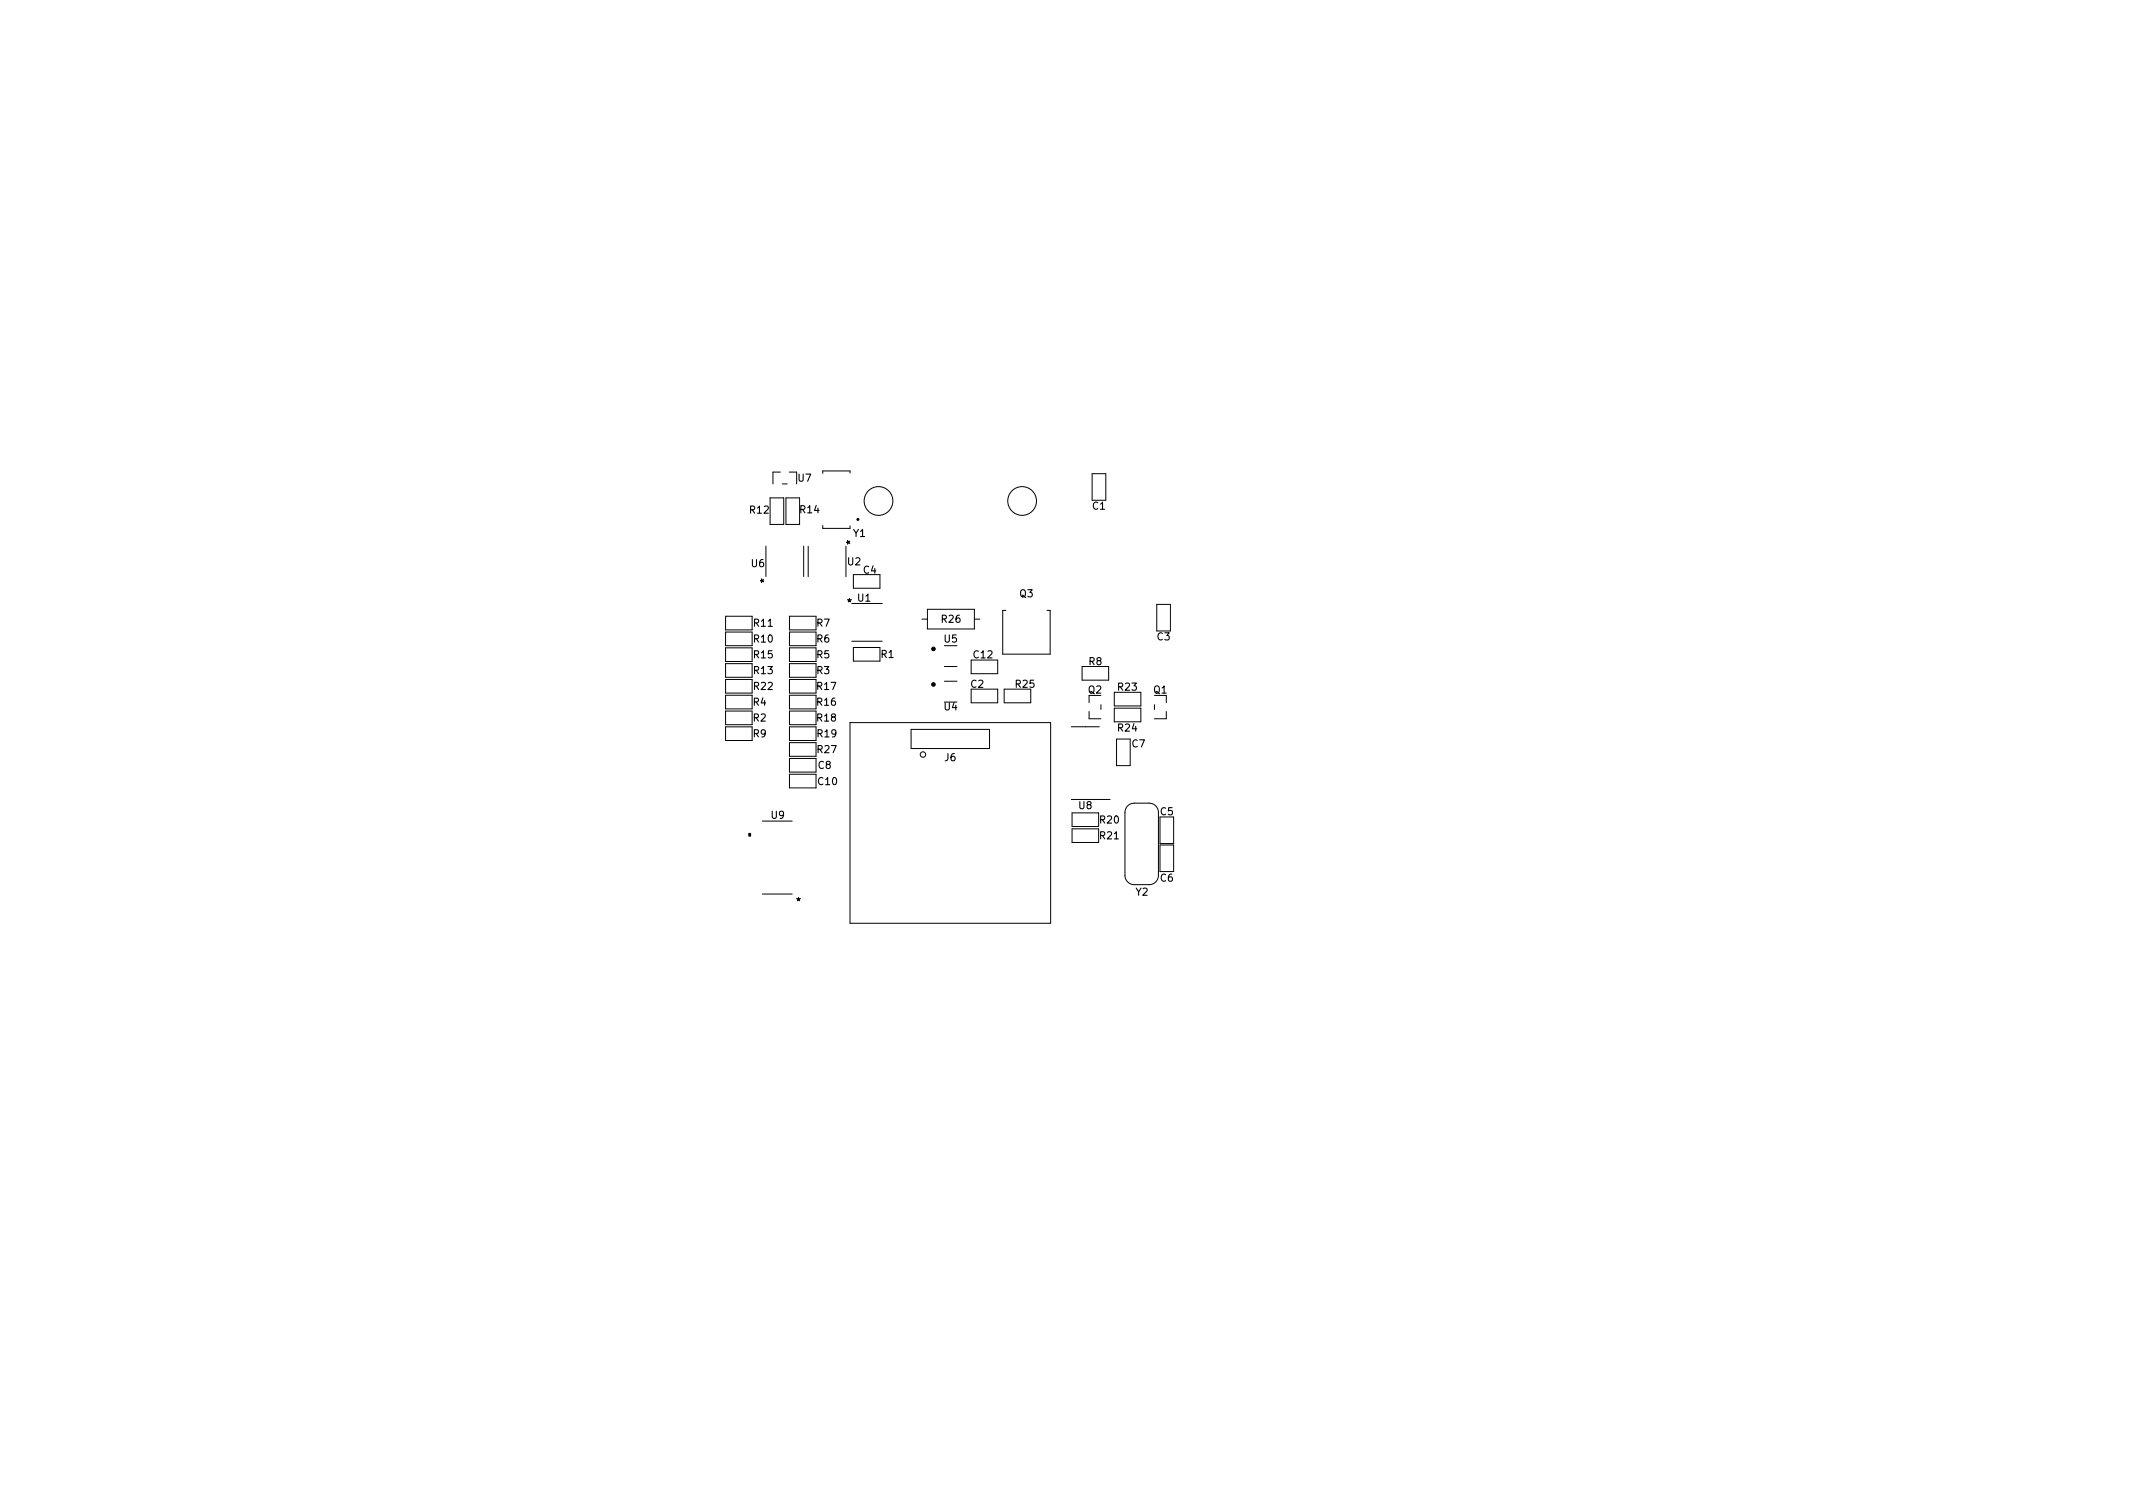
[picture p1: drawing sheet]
<svg xmlns="http://www.w3.org/2000/svg" width="297mm" height="210mm" viewBox="0 0 297 210" stroke-linecap="round" stroke-linejoin="round" font-family="sans-serif">
<defs><g id="words">
<g font-size="1.4">
<text x="104.5" y="71.5">R12</text>
<text x="111.2" y="67.1">U7</text>
<text x="111.5" y="71.5">R14</text>
<text x="152.2" y="71">C1</text>
<text x="118.8" y="74.8">Y1</text>
<text x="118.9" y="75.8" transform="rotate(-90 118.9 75.8)">*</text>
<text x="104.7" y="79">U6</text>
<text x="106.9" y="81.1" transform="rotate(-90 106.9 81.1)">*</text>
<text x="118.1" y="78.7">U2</text>
<text x="119.5" y="83.8">U1</text>
<text x="120.2" y="79.9">C4</text>
<text x="142" y="83.2">Q3</text>
<text x="105" y="87.3">R11</text>
<text x="105" y="89.5">R10</text>
<text x="113.8" y="87.3">R7</text>
<text x="113.8" y="89.5">R6</text>
<text x="118" y="84.4">*</text>
<text x="131.2" y="86.7">R26</text>
<text x="131.5" y="89.5">U5</text>
<text x="161.2" y="89.2">C3</text>
<text x="105" y="91.7">R15</text>
<text x="105" y="93.9">R13</text>
<text x="113.8" y="91.7">R5</text>
<text x="113.8" y="93.9">R3</text>
<text x="122.7" y="91.6">R1</text>
<text x="135.2" y="95.8">C2</text>
<text x="135.6" y="91.7">C12</text>
<text x="141.5" y="95.8">R25</text>
<text x="151.6" y="92.6">R8</text>
<text x="104.9" y="98.3">R4</text>
<text x="104.9" y="100.5">R2</text>
<text x="105" y="96.1">R22</text>
<text x="113.8" y="100.5">R18</text>
<text x="113.8" y="96.1">R17</text>
<text x="113.8" y="98.3">R16</text>
<text x="131.5" y="98.9">U4</text>
<text x="151.6" y="96.6">Q2</text>
<text x="155.7" y="101.9">R24</text>
<text x="155.7" y="96.2">R23</text>
<text x="160.7" y="96.6">Q1</text>
<text x="104.9" y="102.7">R9</text>
<text x="113.9" y="104.9">R27</text>
<text x="113.9" y="102.7">R19</text>
<text x="113.9" y="107.1">C8</text>
<text x="131.6" y="106">J6</text>
<text x="157.6" y="104.1">C7</text>
<text x="114" y="109.3">C10</text>
<text x="150.3" y="112.7">U8</text>
<text x="161.6" y="113.5">C5</text>
<text x="107.4" y="114">U9</text>
<text x="153.2" y="116.9">R21</text>
<text x="153.2" y="114.7">R20</text>
<text x="158.2" y="124.7">Y2</text>
<text x="161.6" y="122.8">C6</text>
<text x="110.9" y="126">*</text>
</g>
</g></defs>
<g fill="none" stroke="#000" stroke-width=".14">
<path d="M106.7 76v4.3M107.2 69.3h1.9v3.7h-1.9zM108.7 65.7h-1.1v1.7M109 67.4h.6M109.5 69.3h1.9v3.7h-1.9zM109.9 65.7h1M111.9 76v4.3M112.5 76.1v4.2M114.6 73.2v.4h3.8v-.4M117.8 76.1v4.2M118.4 65.9v-.3h-3.8v.3M152.1 69.7v-3.7h1.9v3.7"/>
<path d="M104.7 94.6h-3.7v1.9h3.7M104.7 85.8h-3.7v1.9h3.7M104.7 88h-3.7v1.9h3.7M104.7 90.2h-3.7v1.9h3.7M104.7 92.4h-3.7v1.9h3.7M104.7 96.8h-3.7v1.9h3.7M104.7 99h-3.7v1.9h3.7M113.6 85.8h-3.7v1.9h3.7M113.6 88h-3.7v1.9h3.7M113.6 90.2h-3.7v1.9h3.7M113.6 92.4h-3.7v1.9h3.7M113.6 94.6h-3.7v1.9h3.7"/>
<path d="M113.6 96.8h-3.7v1.9h3.7M113.6 99h-3.7v1.9h3.7M118.6 84h4.3M118.6 89.3h4.3M118.8 80h3.7v1.9h-3.7zM122.5 90.2h-3.7v1.9h3.7M128.4 86.2h.8M129.2 84.8h6.5v2.8h-6.5zM131.5 92.8h1.8M131.5 94.9h1.8M135.2 96h3.7v1.9h-3.7zM135.2 91.9h3.7v1.9h-3.7z"/>
<path d="M135.7 86.2h.8M139.8 96h3.7v1.9h-3.7zM140.1 85h-.5v6.1h6.6v-6.1h-.4M150.7 92.8h3.7v1.9h-3.7zM151.7 96.8v1M151.7 99.1v1h1.6M153.3 98.1v.7M155.2 98.6h3.7v1.9h-3.7zM155.2 96.4h3.7v1.9h-3.7zM160.8 98.1v.7M161.1 87.9v-3.7h1.9v3.7M162.4 99.1v1h-1.6"/>
<path d="M162.4 96.8v1M104.7 101.2h-3.7v1.9h3.7M106.2 114.3h4.1M113.6 103.4h-3.7v1.9h3.7M113.6 101.2h-3.7v1.9h3.7M113.6 105.6h-3.7v1.9h3.7M113.6 107.8h-3.7v1.9h3.7M118.4 100.6h27.9v28h-27.9zM126.9 101.6h10.9v2.6h-10.9zM149.2 101.2h3.9M149.2 111.3h5.4M153 115.4h-3.7v1.9h3.7"/>
<path d="M153 113.2h-3.7v1.9h3.7M155.5 102.9h1.9v3.7h-1.9zM157.1 112.2l.7-.4h2.2a1.3 1.3 0 0 1 1.3 1.3v8.8a1.3 1.3 0 0 1-1.3 1.3h-2a1.3 1.3 0 0 1-1.3-1.3v-8.8v-.4zM161.5 113.8v3.7h1.9v-3.7M106.2 124.5h4.1M161.5 121.4v-3.7h1.9v3.7"/>
<circle cx="122.3" cy="69.8" r="2"/>
<circle cx="142.3" cy="69.8" r="2"/>
<circle cx="128.5" cy="105.1" r=".38"/>
</g>
<g fill="#000" stroke="#000" stroke-width=".14">
<path d="M104.3 116h.2v.4h-.2z"/>
<circle cx="130" cy="95.3" r=".25"/>
<circle cx="130" cy="90.4" r=".25"/>
</g>
<circle cx="119.5" cy="72.3" r=".11" fill="none" stroke="#000" stroke-width=".2"/>
<use href="#words"/>
</svg>
